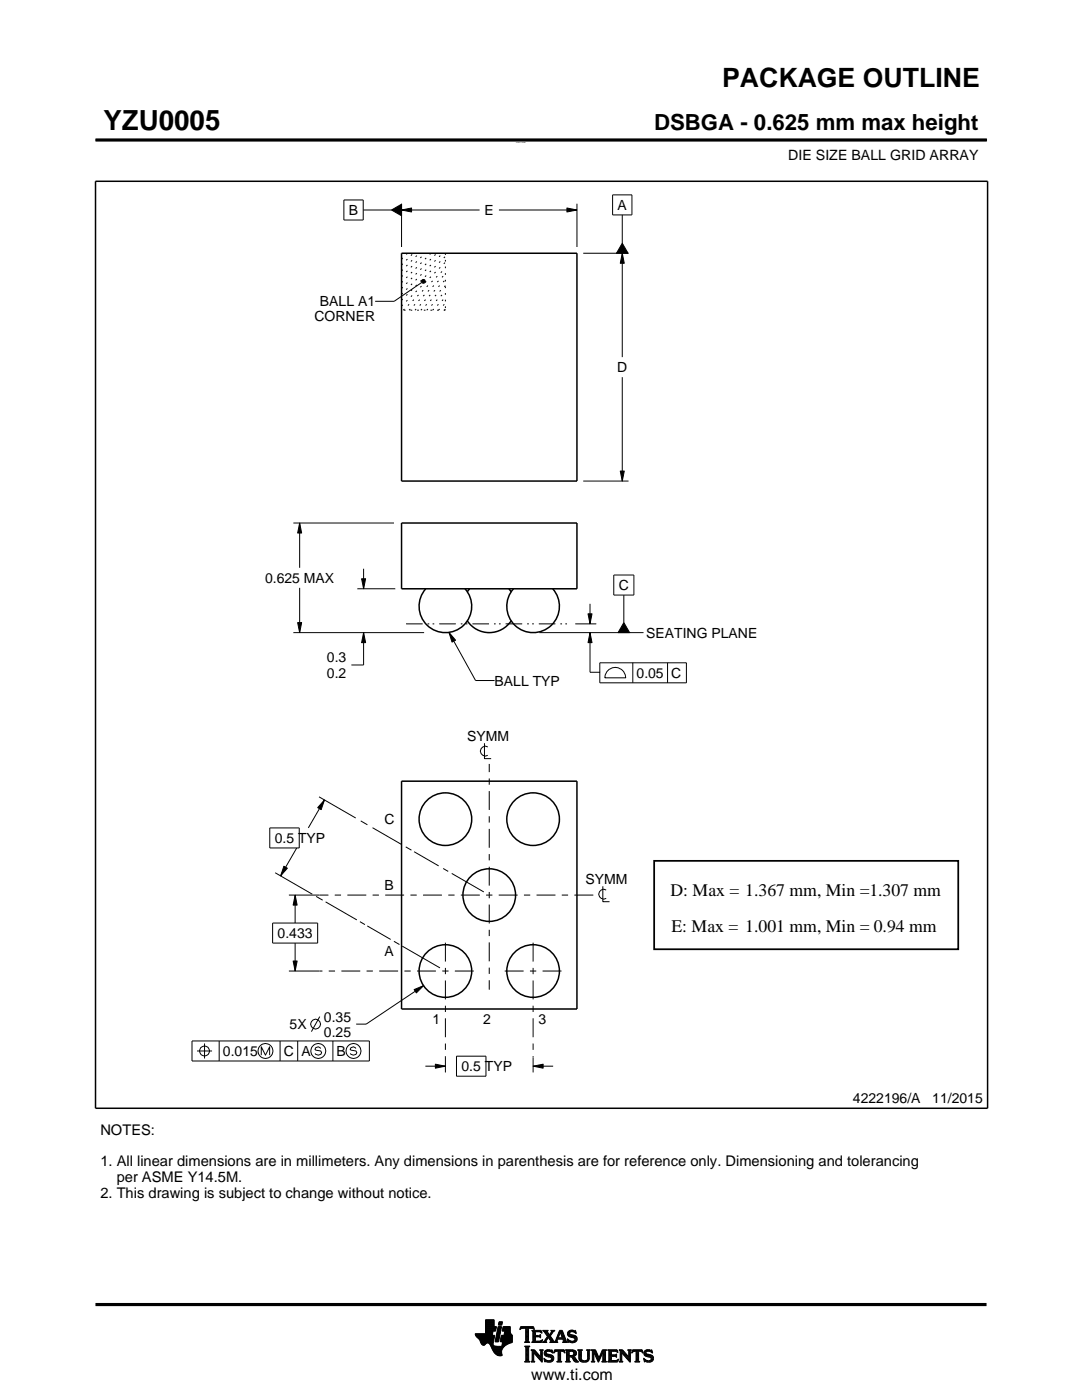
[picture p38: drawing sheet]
<svg xmlns="http://www.w3.org/2000/svg" width="216mm" height="279mm" viewBox="0 0 216 279" stroke-linecap="round" stroke-linejoin="round" font-family="sans-serif">
<defs><g id="words">
<text font-size="5.5" x="20.6" y="26">YZU0005</text>
<text font-size="5.3" x="144.1" y="17.4">PACKAGE OUTLINE</text>
<text font-size="4.4" x="130.5" y="26">DSBGA - 0.625 mm max height</text>
<g font-size="3.5">
<text x="133.8" y="178.9">D: Max = 1.367 mm, Min =1.307 mm</text>
<text x="134" y="185.9">E: Max = 1.001 mm, Min = 0.94 mm</text>
</g>
<text font-size="3.2" x="106" y="275.3">www.ti.com</text>
<g font-size="2.9">
<text x="20" y="226.5">NOTES:</text>
<text x="20" y="232.8">1. All linear dimensions are in millimeters. Any dimensions in parenthesis are for reference only. Dimensioning and tolerancing</text>
<text x="20" y="239.1">2. This drawing is subject to change without notice.</text>
<text x="23.3" y="235.9">per ASME Y14.5M.</text>
</g>
<g font-size="2.8">
<text x="157.3" y="32">DIE SIZE BALL GRID ARRAY</text>
<text x="123.2" y="41.9">A</text>
<text x="69.6" y="42.9">B</text>
<text x="96.7" y="42.9">E</text>
<text x="62.8" y="64.1">CORNER</text>
<text x="63.8" y="61.1">BALL A1</text>
<text x="123.2" y="74.3">D</text>
<text x="52.9" y="116.3">0.625 MAX</text>
<text x="123.5" y="117.8">C</text>
<text x="128.9" y="127.4">SEATING PLANE</text>
<text x="65.2" y="132.2">0.3</text>
<text x="65.2" y="135.2">0.2</text>
<text x="98.7" y="136.8">BALL TYP</text>
<text x="127" y="135.3">0.05 C</text>
<text x="93.2" y="147.9">SYMM</text>
<text x="76.7" y="164.5">C</text>
<text x="54.8" y="168.2">0.5 TYP</text>
<text x="76.7" y="177.7">B</text>
<text x="116.9" y="176.5">SYMM</text>
<text x="55.4" y="187.2">0.433</text>
<text x="76.7" y="190.9">A</text>
<text x="64.6" y="203.9">0.35</text>
<text x="57.8" y="205.4">5X</text>
<text x="64.6" y="206.9">0.25</text>
<text x="86.3" y="204.4">1</text>
<text x="96.4" y="204.4">2</text>
<text x="107.4" y="204.4">3</text>
<text x="44.5" y="210.7">0.015</text>
<text x="56.6" y="210.7">C A</text>
<text x="67.2" y="210.7">B</text>
<text x="92.1" y="213.8">0.5 TYP</text>
<text x="170.2" y="220.2">4222196/A</text>
<text x="186" y="220.2">11/2015</text>
</g>
<text font-size=".3" x="103" y="28.6">SCALE 10.000</text>
</g></defs>
<g fill="#000">
<path d="M78.1 41.9l2-1.1v2.3zM80.1 41.9l2-.4v.8zM84.1 56l.3-.2h.3l.2 .4-.2 .3h-.3l-.3-.2zM113.1 41.5l2 .4-2 .4zM124.2 50.5l.4 2h-.8zM124.2 48.5l1.1 2h-2.3zM123.8 94h.8l-.4 2zM59.8 104.4l.4 2h-.8zM72.2 115.5h.8l-.4 2zM59.4 124.3h.8l-.4 2zM72.6 126.3l.4 2h-.8zM89.6 126.2l1.3 1.6-.7 .3z"/>
<path d="M117.3 122.5h.8l-.4 2zM117.7 126.3l.4 2h-.8zM124.5 124.3l1.1 2h-2.3zM64.7 159.7l-.6 1.9-.7-.4zM56.6 172.9l.7 .4-1.3 1.5zM58.9 178.6l.4 2h-.8zM58.5 191.8h.8l-.4 2zM82.6 197.5l1.9-.8-1.4 1.5zM86.9 212.4l2 .4-2 .4zM106.4 212.8l2-.4v.8z"/>
</g>
<g fill="none" stroke="#000" stroke-width=".2">
<path d="M19.1 27.9h177.7M68.6 39.9h3.9v4h-3.9zM122.2 38.9h3.9v4h-3.9zM196.8 27.7v.5M72.5 41.9h5.6M78.1 41.9l2-1.1v2.3zM80.1 41.9l2-.4v.8zM80.1 40.7v8.6M80.1 41.9h15.6M84.1 56l.3-.2h.3l.2 .4-.2 .3h-.3l-.3-.2zM84.2 56.4l-5.5 3.7h-3.8M99.6 41.9h15.5"/>
<path d="M113.1 41.5l2 .4-2 .4zM115.1 40.7v8.6M116.4 50.5h9M124.2 50.5l.4 2h-.8zM124.2 42.9v5.6M124.2 50.5v20.8M124.2 48.5l1.1 2h-2.3zM124.2 75.3v20.7M116.4 96h9M123.8 94h.8l-.4 2zM58.5 104.4h20.1M59.8 104.4l.4 2h-.8z"/>
<path d="M59.8 104.4v8.9M59.8 117.3v9M71.3 117.5h7.6M72.2 115.5h.8l-.4 2zM72.6 113.5v4M122.5 114.8h4v4h-4zM124.5 118.8v5.5M58.5 126.3h26.1M59.4 124.3h.8l-.4 2zM72.6 126.3l.4 2h-.8zM72.6 126.3v6.4h-2.5M89.6 126.2l1.3 1.6-.7 .3z"/>
<path d="M89.6 126.2l5.3 9.6h3.8M107.6 126.3h20.8M114.8 124.5h4.2M117.3 122.5h.8l-.4 2zM117.7 126.3l.4 2h-.8zM117.7 126.3v7.9h2M117.7 120.5v4M119.7 132.3h17.3v4h-17.3zM121.1 134a2.08 2.08 0 0 1 2.3-.7 2.08 2.08 0 0 1 1.5 2h-4.2l.1-.6zM124.5 124.3l1.1 2h-2.3zM126.3 132.3v4M133.2 132.3v4"/>
<path d="M63.7 159l7.3 4.3M64.7 159.7l-.6 1.9-.7-.4zM64.7 159.7l-3.2 5.5M96.7 148.3v3.1h1.3M97.3 149.1a.98 .98 0 0 0-1.5 .8 .98 .98 0 0 0 1.5 .8M53.8 165.2h5.9v4h-5.9zM54.9 174.2l7.4 4.3M56.6 172.9l.7 .4-1.3 1.5zM57.6 178.6h6.1M58.9 178.6l.4 2h-.8zM58.9 178.6v5.6M59.2 169.2l-3.2 5.6"/>
<path d="M63.1 178.9l1.3 .7M65 180l6.2 3.6M72 163.8l1.3 .8M74.3 165.2l5.9 3.4M81 169l1.1 .7M82.6 170l4.9 2.8M88.4 173.3l1 .6M90.1 174.3l6.4 3.7M120.3 176.9v3.1h1.3M121 177.6a.98 .98 0 0 0-1.5 .9 .98 .98 0 0 0 1.5 .8M54.4 184.2h9v4h-9zM57.6 193.8h6.1"/>
<path d="M58.5 191.8h.8l-.4 2zM58.9 188.2v5.6M71.8 183.9l1 .6M73.3 184.8l4.7 2.7M78.6 187.9l1.1 .6M80.3 188.8l7.5 4.4M82.6 197.5l1.9-.8-1.4 1.5zM84.5 196.7l-11.4 7.7h-2M38.3 207.7h35.4v4h-35.4zM39.3 209.7h3M40.8 208.2v3M43.7 207.7v4"/>
<path d="M52.1 210.6v-1.7l.9 1.7 .8-1.7v1.7M55.9 207.7v4M59.4 207.7v4M63.8 202.9l-1.7 3M64 209.2l-.5-.3-.5 .2-.2 .3 .2 .2 1 .1 .2 .4-.2 .3-.5 .2-.7-.4M66.4 207.7v4M71 209.2l-.5-.3-.5 .2-.1 .3 .1 .2 1 .1 .2 .4-.2 .3-.5 .2-.6-.4M84.9 212.8h4M86.9 212.4l2 .4-2 .4zM88.9 211v3M91.1 210.8h5.9v4h-5.9zM106.4 212.8l2-.4v.8z"/>
<path d="M106.4 212.8h4M106.4 211.1v2.9M94.8 266.2h3.5M94.8 266.3h3.5M94.9 266.4h3.3M94.9 266.5h3.8l-.2 1.2M94.9 266.5h3.8M95 266.6h3.7M95 266.7h3.7M95.1 266.8h3.6M95.2 266.9h3.4M95.3 267h3.3"/>
<path d="M95.4 267.1h3.2M95.5 267.2h3.1M95.6 267.3h3M95.7 267.4h2.8M95.7 267.5h2.8M95.7 267.5l.3 .7 .4 .3 .3-.1 .5-.4 .4 .1 .8 1.5M95.8 267.6h2.7M95.8 267.7h2.7M95.9 267.8h2.6M95.9 267.9h2.5M95.9 268h2.5M96 268h1.1"/>
<path d="M96 268.1h1M96.1 268.2h.8M96.1 268.3h.7M96.2 268.4h.6M96.3 268.4h.4M96.9 266.1h1.4M96.9 266h1.4M96.9 265.9h1.4M96.9 265.8h1.5M96.9 265.7h1.5M96.9 264.7l2.2 .1-.2 .9h-.5l-.2 .8M96.9 265.6h2"/>
<path d="M96.9 265.5h2M96.9 265.4h2M96.9 265.3h2.1M96.9 265.2h2.1M96.9 265.1h2.1M96.9 265h2.1M96.9 264.9h2.1M96.9 264.8h2.2M96.9 264.6h1.7M96.9 264.5h1.7M96.9 264.4h1.7M96.9 264.3h1.7"/>
<path d="M96.9 264.2h1.7M96.9 264.1h1.7M96.9 264h1.7M96.9 263.9h1.7M96.9 263.8h1.7M96.9 263.7h1.7M96.9 263.6h1.7M96.9 263.5h1.7M96.9 263.4h1.7M97.5 268h.9M97.6 268.1h.8M97.7 268.2h.7"/>
<path d="M97.7 268.3h.7M97.8 268.4h.6M97.9 268.5h.6M97.9 268.6h.7M98 268.7h1.1M98 268.8h2.6M98 268.8h2.5M98.1 268.9h2.3M98.1 269h2.3M98.1 269.1h2.2M98.2 269.2h2.1M98.2 269.2h2"/>
<path d="M98.2 269.3h2M98.3 269.4h1.9M98.3 269.5h1.8M98.4 269.6h1.7M98.4 269.6l.6 .7 .7 .3 .5-.1-.1-.7M98.4 268v.4l.3 .2 2 .1M98.5 269.7h1.6M98.5 267.7l-.1 .3M98.5 269.8h1.6M98.6 269.9h1.5M98.6 264.8v-1.4h-1.7v2.8h-2.1l.2 .5 .7 .8M98.6 270h1.5"/>
<path d="M98.7 270h1.4M98.8 270.1h1.3M98.8 267.7h.7M98.8 267.6h.7M98.8 267.5h.7M98.9 270.2h1.2M98.9 267.4h.7M98.9 267.3h.7M98.9 267.2h.7M98.9 267.1h.7M98.9 267h.7M98.9 270.3h1.3"/>
<path d="M99 266.9h.6M99 266.9h.7M99 266.8h.7M99 266.7h.7M99 266.6h.7M99 266.5h.7M99.1 270.4h1.1M99.1 266.4h.7M99.1 266.3h.7M99.1 266.2h.7M99.1 266.1h.7M99.1 266h.7"/>
<path d="M99.2 265.9h.7M99.2 265.8h.7M99.2 270.4h1M99.2 265.7h.7M99.2 265.6h.7M99.2 265.5h.7M99.3 265.4h.6M99.3 265.4h.7M99.3 265.3h.7M99.3 265.2h.7M99.3 265.1h.7M99.3 265h.7"/>
<path d="M99.4 270.5h.8M99.4 264.9h.7M99.4 264.8h.7M99.4 264.8h.7l-.6 3h-.7zM99.4 264.5l.2-.7h.7l-.2 .7h-.7M99.5 264.4h.6M99.5 264.3h.7M99.5 264.2h.7M99.5 264.1h.7M99.5 264h.7M99.5 263.9h.7M99.6 263.8h.7"/>
<path d="M99.8 270.6h.1M99.8 267.7h2.4M99.8 267.6h2.4M99.8 267.5h2.4M99.9 267.4h2.3M99.9 267.3h2.3M99.9 267.2h2.3M99.9 267.1h2.3M99.9 267h2.3M99.9 266.9h2.3M100 266.9h2.2M100 266.8h2.2"/>
<path d="M100 266.7h2.2M100 266.6h2.2M100 266.5h2.2M100.1 268.6h.7M100.2 268.5h.7M100.2 268.4h.8M100.2 268.4h.9M100.2 268.3h1M100.2 268.2h1.2M100.2 265.6h1.6M100.2 268.1h1.4M100.2 265.5h1.6"/>
<path d="M100.2 268h1.6M100.3 265.4h1.5M100.3 268h1.7M100.3 267.9h1.9M100.3 265.3h1.5M100.3 267.8h1.9M100.3 265.2h1.5M100.3 265.1h1.5M100.3 265h1.5M100.4 264.9h1.4M100.4 264.8h1.4M100.6 266.5l.1-.8h-.5l.2-.9h1.4l.1 1.1 .3 .6v1.4l-1.3 .6"/>
<path d="M100.6 266.4h1.5M100.6 266.3h1.4M100.6 266.2h1.4M100.6 266.1h1.3M100.7 266h1.2M100.7 265.9h1.2M100.7 265.8h1.1M100.7 265.7h1.1M100.9 268.5l-.6 .6-.2 .7M102.2 266.5h-2.2l-.2 1.1 .5 .2-.2 .9M103.7 265.3h.1M103.8 265.2h.2"/>
<path d="M103.8 265h2.8M103.8 264.9h2.7M103.9 264.8h2.6M104.7 267.8h1M104.7 271.8h1.1M104.7 268.7h1M104.8 267.7h.7M104.8 271.7h.8M104.9 265.2h.6M104.9 268.9h.6M104.9 267.6h.6M104.9 267.5l-.2 .3"/>
<path d="M104.9 267.5h.6M104.9 267.4h.6M104.9 267.3h.6M104.9 267.2h.6M104.9 267.1h.6M104.9 267h.6M104.9 266.8h.6M104.9 266.7h.6M104.9 266.6h.6M104.9 266.5h.6M104.9 266.4h.6M104.9 266.3h.6"/>
<path d="M104.9 266.2h.6M104.9 266.1h.6M104.9 265.9h.6M104.9 265.8h.6M104.9 265.7h.6M104.9 265.6h.6M104.9 265.5h.6M104.9 265.4h.6M104.9 265.3h.6M104.9 271.5h.6M104.9 269h.6M104.9 271.4h.6"/>
<path d="M104.9 271.4v-2.4l-.2-.4h1.1l-.3 .4v2.4M104.9 271.4l-.2 .4h1.1l-.3-.4M104.9 271.3h.6M104.9 271.2h.6M104.9 271.1h.6M104.9 271h.6M104.9 270.9h.6M104.9 270.8h.6M104.9 270.6h.6M104.9 270.5h.6M104.9 270.4h.6M104.9 270.3h.6"/>
<path d="M104.9 270.2h.6M104.9 270.1h.6M104.9 270h.6M104.9 269.9h.6M104.9 269.8h.6M104.9 269.6h.6M104.9 269.5h.6M104.9 269.4h.6M104.9 269.3h.6M104.9 269.2h.6M104.9 269.1h.6M105.5 267.5l.2 .3"/>
<path d="M105.5 267.5v-2.3l.7-.1 .4 .3-.1-.6h-2.6l-.1 .6 .4-.3 .7 .1v2.3M105.7 267.8h-1M105.9 271.8h.8M105.9 269.4h.8M106.1 269.5h.7M106.1 267.8h2M106.1 271.7h.5M106.2 269.6h.7M106.2 271.5h.3M106.2 265.6h1.8M106.2 269.8h.8M106.2 271.4h.3"/>
<path d="M106.2 271.4l-.3 .4h.8l-.2-.4M106.2 271.3h.3M106.2 271.2h.3M106.2 271.1h.3M106.2 271h.3M106.2 270.9h.3M106.2 270.8h.3M106.2 270.6h.3M106.2 270.5h.3M106.2 270.4h.3M106.2 270.3h.3M106.2 270.2h.3"/>
<path d="M106.2 270.1h.3M106.2 270h1M106.2 269.9h.9M106.2 269.8v1.6M106.2 269.8l-.3-.4h.8l1.2 1.4M106.3 267.7h1.8M106.3 265.7h1.8M106.3 267.6h.6M106.3 265.8h.6M106.3 267.5l-.2 .3M106.3 267.5h.5M106.3 267.4h.5"/>
<path d="M106.3 267.3h.5M106.3 267.2h.5M106.3 267.1h.5M106.3 267h.5M106.3 266.8h.5M106.3 266.7h1.6M106.3 266.6h1.6M106.3 266.5h.5M106.3 266.4h.5M106.3 266.3h.5M106.3 266.2h.5M106.3 266.1h.5"/>
<path d="M106.3 265.9h.5M106.4 265.2h.2M106.5 270h.1M106.5 270v1.4M106.5 270l1.6 1.9M106.5 265.3h.1M106.6 270.1h.7M106.7 270.2h.7M106.8 270.3h.7M106.8 265.9l.2-.1h.6l.6 .2-.2-.5h-1.9l.2 .3v1.7M106.8 265.9v.6h.8l.3-.2v.7M106.9 270.4h.7"/>
<path d="M107 270.5h.7M107.1 270.6h.7M107.2 270.8h1M107.3 270.9h.9M107.4 271h.8M107.5 271.1h.7M107.6 271.2h.6M107.6 266.5h.3M107.7 271.3h.5M107.7 269.4h.7M107.7 266.8h.2M107.7 267.6h.5"/>
<path d="M107.8 266.4h.1M107.8 271.4h.4M107.8 267h.1M107.8 265.8h.3M107.8 269.5h.5M107.9 271.5h.3M107.9 269.6h.3M107.9 267l-.3-.2h-.8l.1 .8h.9l.5-.2M107.9 269.8h.3M107.9 270.6h.3M107.9 270.5h.3M107.9 270.4h.3"/>
<path d="M107.9 270.3h.3M107.9 270.2h.3M107.9 270.1h.3M107.9 270h.3M107.9 269.9h.3M107.9 269.8v1M107.9 269.8l-.2-.4h.7l-.2 .4M108 271.7h.2M108 265.9h.1M108 267.5h.2M108.1 271.8h.1M108.1 266.1h.1"/>
<path d="M108.2 267.4h.1M108.2 269.8l-.1 2.1M108.2 267.8h.9M108.3 267.4l-.2 .5-2-.1M108.3 265.6h1M108.5 267.7h.5M108.5 271.1h.1M108.5 265.7h.7M108.5 271.2h.2M108.6 271.3h.2M108.6 270.1l.2 .5 1.1 .3 .1 .3-.1 .3h-.5l-.9-.4M108.6 270.1h.4"/>
<path d="M108.6 270h.4M108.6 270.2h.6M108.6 267.6h.4M108.6 271.4h.4M108.6 269.9h.4M108.6 270.3h1M108.6 265.8h.7M108.6 271.5h.8M108.6 269.8h.5M108.7 271.7h1.5M108.7 270.4h1.3M108.7 267.5h.3"/>
<path d="M108.7 271.8h.1M108.7 265.9h.6M108.7 269.6h1.5M108.8 267.4h.3M108.8 270.5h1.5M108.8 266.1h.6M108.8 269.5h1.4M108.8 267.3h.4M108.9 266.2h.6M108.9 267.2h.4M108.9 266.3h.6M108.9 270.6h1.5"/>
<path d="M109 267.1h.3M109 270l.1 .2 1.2 .3 .2 .6M109 270l.1-.3h.4l.8 .3-.1-.6-.2 .1-.6-.1-.6 .2-.2 .5M109 266.4h1M109.1 271.8h.9M109.1 269.4h.7M109.1 267h.9M109.1 266.5h.8M109.1 267.8h-.9M109.2 266.8h.8M109.2 266.6h.6M109.2 266.7h.7"/>
<path d="M109.2 266.7l-.6 .9-.4 .2M109.3 270.8h1.1M109.5 267.1h.6M109.6 267.2h.6M109.7 271.5h.7M109.7 267.3h.6M109.7 267.8h1.6M109.7 267.8l.2-.2-.5-.7-.4 .8 .1 .1M109.7 266.3h.4M109.7 267.4h.6M109.8 270.9h.7M109.8 266.2h.3"/>
<path d="M109.8 266.6l.9 1.2 1-2.3h.5l.8 2.1 .3 .2M109.8 267.5h.6M109.9 266.1h.3M109.9 269.8h.4M109.9 267.6h.6M109.9 267.7h.7M109.9 271.4h.5M109.9 265.9h.4M110 271h.5M110 265.6h.7M110 265.9l-.4 .5-.4-.6 .2-.3h-1.1l.9 1.2M110 265.9l.1-.2-.2-.2h.8l-.9 1.1"/>
<path d="M110 271.3h.5M110 265.8h.4M110 271.1h.5M110 271.2h.5M110.1 269.4h.1M110.1 265.7h.4M110.1 269.9h.2M110.2 270h.1M110.5 270h.1M110.5 269.9h.2M110.5 271.1l-.2 .5-.8 .3-.6-.2-.2 .1-.2-.7M110.5 269.8h.3"/>
<path d="M110.6 269.6h2.1M110.6 269.5h2M110.6 269.4h2M110.7 267.7h.5M110.8 267.6h.4M110.9 267.5h.3M110.9 267.4h.3M111 267.3h.3M111 267.2h1.8M111 267.1h1.8M111.1 267h.3M111.1 271.8h1"/>
<path d="M111.1 266.8h.4M111.2 266.7h.3M111.2 267.5l.1-.2h1l.1 .2M111.2 267.5v.3h.1M111.2 266.6h.3M111.3 266.5h.3M111.3 271.7h.6M111.3 266.4h.3M111.3 271.5h.6M111.3 267.8h-1.6M111.3 269.8h.6M111.4 266.3h.3"/>
<path d="M111.4 271.4h.5M111.4 271.4l-.1-1.7h-.4l-.4 .4 .2-.7h1.9l.1 .7-.3-.4h-.5v1.7M111.4 270.1h.5M111.4 270h.5M111.4 269.9h.5M111.4 270.5h.5M111.4 270.4h.5M111.4 270.3h.5M111.4 270.2h.5M111.4 271.1h.5M111.4 271h.5M111.4 270.9h.5"/>
<path d="M111.4 270.8h.5M111.4 270.6h.5M111.4 271.4l-.3 .4h1l-.2-.4M111.4 271.3h.5M111.4 271.2h.5M111.4 266.2h.3M111.4 266.1h.4M111.5 265.9h.9M111.5 265.8h.8M111.6 265.7h.7M111.6 265.6h.6M111.8 265.9l.4 1.1h-.8z"/>
<path d="M111.9 266.1h.5M111.9 266.2h.5M111.9 266.3h.6M112 266.4h.5M112 266.5h.6M112.1 266.6h.5M112.1 266.7h.6M112.1 266.8h.6M112.2 267h.5M112.2 267.8h1.1M112.3 267.3h.6M112.3 267.4h.6"/>
<path d="M112.4 267.5h.6M112.4 267.5v.3h-.2M112.4 269.8h.3M112.4 267.6h.6M112.4 267.7h.7M112.6 269.9h.1M112.6 270h.2M112.8 271.8h1M112.8 269.4h1.6M113 269.5h1.7M113 271.7h.7M113 269.6h1.9"/>
<path d="M113 271.5h.6M113 269.8h.6M113 271.4h.6M113 271.4l-.2 .4h1l-.2-.4M113 271.3h.6M113 271.2h.6M113 271.1h.6M113 271h.6M113 270.9h.6M113 270.8h1.5M113 270.6h1.6M113 270.5h1.8"/>
<path d="M113 270.4h.6M113 270.3h.6M113 270.2h.6M113 270.1h.6M113 270h.6M113 269.9h.6M113 269.8v1.6M113 269.8l-.2-.4h1.5l.6 .2 .1 .5M113.2 267.3h.2M113.2 267.4h.3M113.2 266.2l.3 .5 1 .3 .2 .3M113.2 266.2h.5"/>
<path d="M113.2 266.3h.6M113.2 266.1h.5M113.3 267.5h.3M113.3 267.8h-1.1M113.3 266.4h.9M113.3 265.9h.4M113.3 267.6h.6M113.3 266.5h1.3M113.3 267.7h1.6M113.3 265.8h.5M113.3 267.8h.2M113.4 266.6h1.5"/>
<path d="M113.4 265.7h1.5M113.5 266.7h1.5M113.5 265.6h1.4M113.6 269.9l.1-.2h.5l.3 .4M113.6 269.9v.6M113.7 267.8h1.1M113.8 266.8h1.3M113.8 265.5h.6M114 268h.4M114.1 270.9h.6M114.2 271h.6M114.2 271.1h.7"/>
<path d="M114.3 271.2h.6M114.3 267h.8M114.3 269.8h.7M114.3 270.4h.6M114.4 271.3h.6M114.4 271.3l.4 .5h.7M114.4 271.3l-.3-.4-.5-.1v.6M114.4 270.7h.1M114.4 270.7l1.1 1.1M114.4 271.4h.7M114.4 269.9h.6M114.4 270.3h.6"/>
<path d="M114.5 267.6h.5M114.5 270.2h.5M114.5 270h.5M114.5 265.8h.4M114.5 270.1h.5M114.5 270.1l-.2 .3-.3 .1M114.5 271.5h.7M114.6 271.7h.7M114.6 267.1h.6M114.6 267.5h.5M114.7 267.2h.5M114.7 267.4h.5"/>
<path d="M114.7 265.9h.3M114.7 267.3h.5M114.7 271.8h.8M114.8 266.1h.2M114.9 266.2h.1M114.9 266.2l-.1-.7-.2 .1-.5-.1-.6 .2-.3 .5M114.9 266.2l-.7-.4h-.4l-.1 .2 .1 .3 1.1 .4 .3 .5M115 270.1l-.1 .4-.5 .2M115.2 267.2l-.3 .6-.7 .2-.6-.2-.2 .1-.2-.7 .9 .5 .4-.1 .2-.3M115.3 269.4h.9M115.4 269.5h.7M115.5 269.6h.5"/>
<path d="M115.5 269.8h.5M115.5 269.8v1.4l.4 .5 .6 .2 .7-.1 .3-.3 .1-.5M115.5 271h.5M115.5 270.9h.5M115.5 270.8h.5M115.5 270.6h.5M115.5 270.5h.5M115.5 270.4h.5M115.5 270.3h.5M115.5 270.2h.5M115.5 270.1h.5M115.5 270h.5"/>
<path d="M115.5 269.9h.5M115.5 269.8l-.2-.4h.9l-.2 .4M115.5 271.1h.5M115.5 271.2h.5M115.5 271.3h.6M115.6 271.4h.6M115.7 271.5h.8M115.8 271.7h1.5M116 269.8v1.2M116 271l.2 .4 .5 .2 .4-.2 .2-.4M116 271.8h1.1M116.8 271.5h.6"/>
<path d="M117 269.4h.8M117.1 271.4h.4M117.2 269.5h.5M117.2 271.3h.4M117.2 269.6h.4M117.2 271.2h.4M117.2 271.1h.4M117.3 269.8h.3M117.3 271h.3M117.3 270.9h.3M117.3 270.8h.3M117.3 270.6h.3"/>
<path d="M117.3 270.5h.3M117.3 270.4h.3M117.3 270.3h.3M117.3 270.2h.3M117.3 270.1h.3M117.3 270h.3M117.3 269.9h.3M117.6 269.8l.2-.4h-.8l.2 .3 .1 1.3M117.6 269.8v1.2M118 271.8h.7M118 269.4h.8M118.1 269.5h.8"/>
<path d="M118.1 271.7h.5M118.2 269.6h.7M118.2 271.5h.3M118.2 269.8h.8M118.2 271.4h.3M118.2 269.8l-.2-.4h.8l.7 1.6 .7-1.6h.9l-.3 .4M118.2 271.4l-.2 .4h.7l-.2-.4M118.2 271.3h.3M118.2 271.2h.3M118.2 271.1h.3M118.2 271h.3M118.2 270.9h.3"/>
<path d="M118.2 270.8h.3M118.2 270.6h.3M118.2 270.5h.3M118.2 270.4h.3M118.2 270.3h.3M118.2 270.2h.3M118.2 270.1h.3M118.2 270h.9M118.2 269.9h.8M118.2 269.8v1.6M118.6 270.1h.5M118.6 270.2h.6"/>
<path d="M118.7 270.3h.5M118.7 270.4h.6M118.8 270.5h.5M118.8 270.6h.6M118.9 270.8h.5M118.9 270.9h.6M119 271h.8M119 271.1h.8M119.1 271.2h.6M119.1 271.3h.6M119.2 271.4h.4M119.2 271.5h.4"/>
<path d="M119.3 271.7h.2M119.3 271.8h.2M119.6 270.9h.3M119.6 270.8h.3M119.7 270.6h.3M119.7 270.5h.3M119.8 270.4h.3M119.8 270.3h.3M119.9 270.2h.3M119.9 270.1h.3M120 270h.8M120 269.9h.8"/>
<path d="M120 269.8h.8M120.1 271.8h1M120.1 269.6h.7M120.1 269.5h.8M120.2 269.4h.9M120.2 271.7h.7M120.3 271.5h.5M120.3 271.4h.5M120.3 271.4l-.2 .4h1l-.3-.4M120.3 271.4v-1.5l-.9 2-.9-2v1.5M120.3 271.3h.5M120.3 271.2h.5"/>
<path d="M120.3 271.1h.5M120.3 271h.5M120.3 270.9h.5M120.3 270.8h.5M120.3 270.6h.5M120.3 270.5h.5M120.3 270.4h.5M120.3 270.3h.5M120.3 270.2h.5M120.3 270.1h.5M120.8 269.8v1.6M121.2 271.8h2"/>
<path d="M121.2 269.4h1.9M121.4 269.5h1.8M121.4 271.7h1.9M121.5 269.6h1.7M121.5 271.5h1.8M121.5 269.8h.5M121.5 271.4h.5M121.5 269.8l-.3-.4h1.9l.2 .6M121.5 269.9h.5M121.5 269.8v1.6M121.5 270.3h.5M121.5 270.2h.5"/>
<path d="M121.5 270.1h.5M121.5 270h.5M121.5 270.9h.5M121.5 270.8h.5M121.5 270.6h1.5M121.5 270.5h1.5M121.5 270.4h1.5M121.5 271.3h.5M121.5 271.2h.5M121.5 271.1h.5M121.5 271h.5M122.6 270.4l.4-.2v.7l-.2-.2h-.8v.7l.2 .1"/>
<path d="M122.9 270.8h.1M122.9 270.3h.1M123 269.8h.3M123.1 271.4h.3M123.2 269.9h.1M123.3 270h.1M123.3 270l-.4-.3h-.8l-.1 .7M123.3 271.3h.1M123.4 271.2h.1M123.4 271.2l-.2 .6h-2l.3-.4M123.4 271.2l-.3 .3h-.4M123.5 271.8h.8"/>
<path d="M123.5 269.4h.7M123.6 269.5h.7M123.7 271.7h.5M123.7 269.6h.7M123.7 271.5h.4M123.7 269.8h.8M123.7 271.4h.4M123.7 269.8l-.2-.4h.7l1.2 1.4 .1-1M123.7 271.4l-.2 .4h.8l-.2-.4M123.7 271.3h.4M123.7 271.2h.4M123.7 271.1h.4"/>
<path d="M123.7 271h.4M123.7 270.9h.4M123.7 270.8h.4M123.7 270.6h.4M123.7 270.5h.4M123.7 270.4h.4M123.7 270.3h.4M123.7 270.2h.4M123.7 270.1h.4M123.7 270h1M123.7 269.9h.9M123.7 269.8v1.6"/>
<path d="M124.1 270v1.4M124.1 270h.1M124.2 270.1h.6M124.2 270.2h.7M124.3 270.3h.7M124.4 270.4h.7M124.5 270.5h.7M124.6 270.6h.7M124.7 270.8h1.1M124.8 270.9h1M124.9 271h.9M125 271.1h.8"/>
<path d="M125.1 271.2h.7M125.2 271.3h.6M125.2 269.4h.8M125.3 271.4h.5M125.4 269.5h.5M125.4 271.5h.4M125.4 269.6h.4M125.5 269.8h.3M125.5 269.8l-.3-.4h.8l-.2 .4M125.5 269.9h.3M125.5 270.2h.3M125.5 270.1h.3"/>
<path d="M125.5 270h.3M125.5 270.4h.3M125.5 270.3h.3M125.5 270.6h.3M125.5 270.5h.3M125.5 271.7h.3M125.6 271.8h.2M125.8 269.8v2.1l-1.7-1.9M126 270h.1M126.1 269.9h.1M126.1 269.8h.3M126.1 269.6h2.1"/>
<path d="M126.2 269.5h2M126.2 269.4h2M126.6 271.8h1.1M126.9 271.7h.6M126.9 271.5h.5M126.9 269.8h.5M126.9 271.4h.5M126.9 271.4v-1.7h-.5l-.3 .4 .1-.7h1.9l.2 .7-.4-.4h-.5v1.7M126.9 270.1h.5M126.9 270h.5M126.9 269.9h.5M126.9 270.5h.5"/>
<path d="M126.9 270.4h.5M126.9 270.3h.5M126.9 270.2h.5M126.9 271.1h.5M126.9 271h.5M126.9 270.9h.5M126.9 270.8h.5M126.9 270.6h.5M126.9 271.4l-.3 .4h1.1l-.3-.4M126.9 271.3h.5M126.9 271.2h.5M128 269.8h.3"/>
<path d="M128.1 269.9h.2M128.2 270h.1M128.4 271.1h.1M128.4 271.2h.2M128.5 271.3h.2M128.5 270.1l.1 .4 .5 .3M128.5 270.1h.4M128.5 270h.4M128.5 270.2h.6M128.5 271.4h.4M128.5 269.9h.4M128.5 270.3h1"/>
<path d="M128.5 271.5h.8M128.5 269.8h.5M128.6 271.7h1.5M128.6 270.4h1.3M128.6 271.8h.1M128.6 269.6h1.5M128.7 270.5h1.5M128.7 269.5h1.4M128.8 270.6h1.5M128.9 270l.1 .2 1.2 .3 .2 .6M128.9 270l.1-.3h.4l.8 .3-.1-.6-.2 .1-.6-.1-.6 .2-.2 .5M128.9 271.8h1"/>
<path d="M129 269.4h.7M129.1 270.8l.7 .2 .1 .4-.7 .1-.8-.4M129.2 270.8h1.1M129.6 271.5h.7M129.6 270.9h.8M129.8 269.8h.4M129.8 271.4h.5M129.9 271h.5M129.9 271.3h.5M129.9 271.1h.5M129.9 271.2h.5M129.9 269.4h.2"/>
<path d="M130 269.9h.2M130.1 270h.1M130.4 271.1l-.3 .5-.7 .3-.6-.2-.2 .1-.2-.7"/>
<circle cx="40.8" cy="209.7" r=".99"/>
<circle cx="53" cy="209.8" r="1.49"/>
<circle cx="63" cy="204.4" r=".98"/>
<circle cx="63.5" cy="209.8" r="1.49"/>
<circle cx="70.5" cy="209.8" r="1.49"/>
</g>
<g fill="none" stroke="#000" stroke-width=".3">
<path d="M19.1 36.2h178v185h-178zM80.1 50.5h35v45.5h-35zM80.1 104.4h35v13.1h-35zM85 117.5a5.3 5.3 0 0 0 .2 7.3 5.3 5.3 0 0 0 7.3 0 5.3 5.3 0 0 0 .3-7.3M93.7 117.5l-.5 .6M101.5 117.5l.5 .6M102.5 117.5a5.3 5.3 0 0 0 .2 7.3 5.3 5.3 0 0 0 7.3 0 5.3 5.3 0 0 0 .3-7.3M93.2 123.9a5.2 5.2 0 0 0 8.8 0M80.1 155.9h35v45.5h-35z"/>
<circle cx="88.9" cy="163.5" r="5.3"/>
<circle cx="97.6" cy="178.6" r="5.3"/>
<circle cx="106.4" cy="163.5" r="5.3"/>
<circle cx="88.9" cy="193.8" r="5.3"/>
<circle cx="106.4" cy="193.8" r="5.3"/>
</g>
<path d="M19 27.9h177.8M19 260.3h177.8" fill="none" stroke="#000" stroke-width=".63" stroke-linecap="butt"/>
<path d="M81 124.5h32.5" fill="none" stroke="#000" stroke-width=".2" stroke-dasharray="3.3 1 .3 .7 .3 1" stroke-linecap="butt"/>
<g fill="none" stroke="#000" stroke-width=".2" stroke-dasharray=".3 1" stroke-linecap="butt">
<path d="M80.1 51.7l1.2-1.2M80.1 52.9l2.4-2.4M80.1 54.1l3.5-3.6M80.1 55.2l4.7-4.7M80.1 56.4l5.9-5.9M80.1 57.6l7-7.1M80.1 58.7l8.2-8.2M80.1 59.9l8.8-8.7M88.9 50.5v11.4M80.1 61.1l8.8-8.8M80.5 61.9l8.4-8.4M81.6 61.9l7.3-7.2"/>
<path d="M82.8 61.9l6.1-6.1M84 61.9l4.9-4.9M85.1 61.9l3.8-3.7M86.3 61.9l2.6-2.5M87.5 61.9l1.4-1.4M88.7 61.9l.2-.2M88.9 61.9h-8.8"/>
</g>
<path d="M97.6 178.6v18.9M97.6 178.6v-26.1M97.6 178.6h-33.9M97.6 178.6h21.2M88.9 193.8h-25.2M88.9 193.8h5.7M88.9 193.8v17.1M88.9 193.8v-6.1M106.4 193.8h-5.9M106.4 193.8h6.3M106.4 193.8v17.3M106.4 193.8v-6.2" fill="none" stroke="#000" stroke-width=".2" stroke-dasharray="1.3 1.3 3.8 1.3" stroke-dashoffset=".6" stroke-linecap="butt"/>
<path d="M130.5 171.8h60.7v17.6h-60.7z" fill="none" stroke="#000" stroke-width=".35"/>
<use href="#words"/>
</svg>
